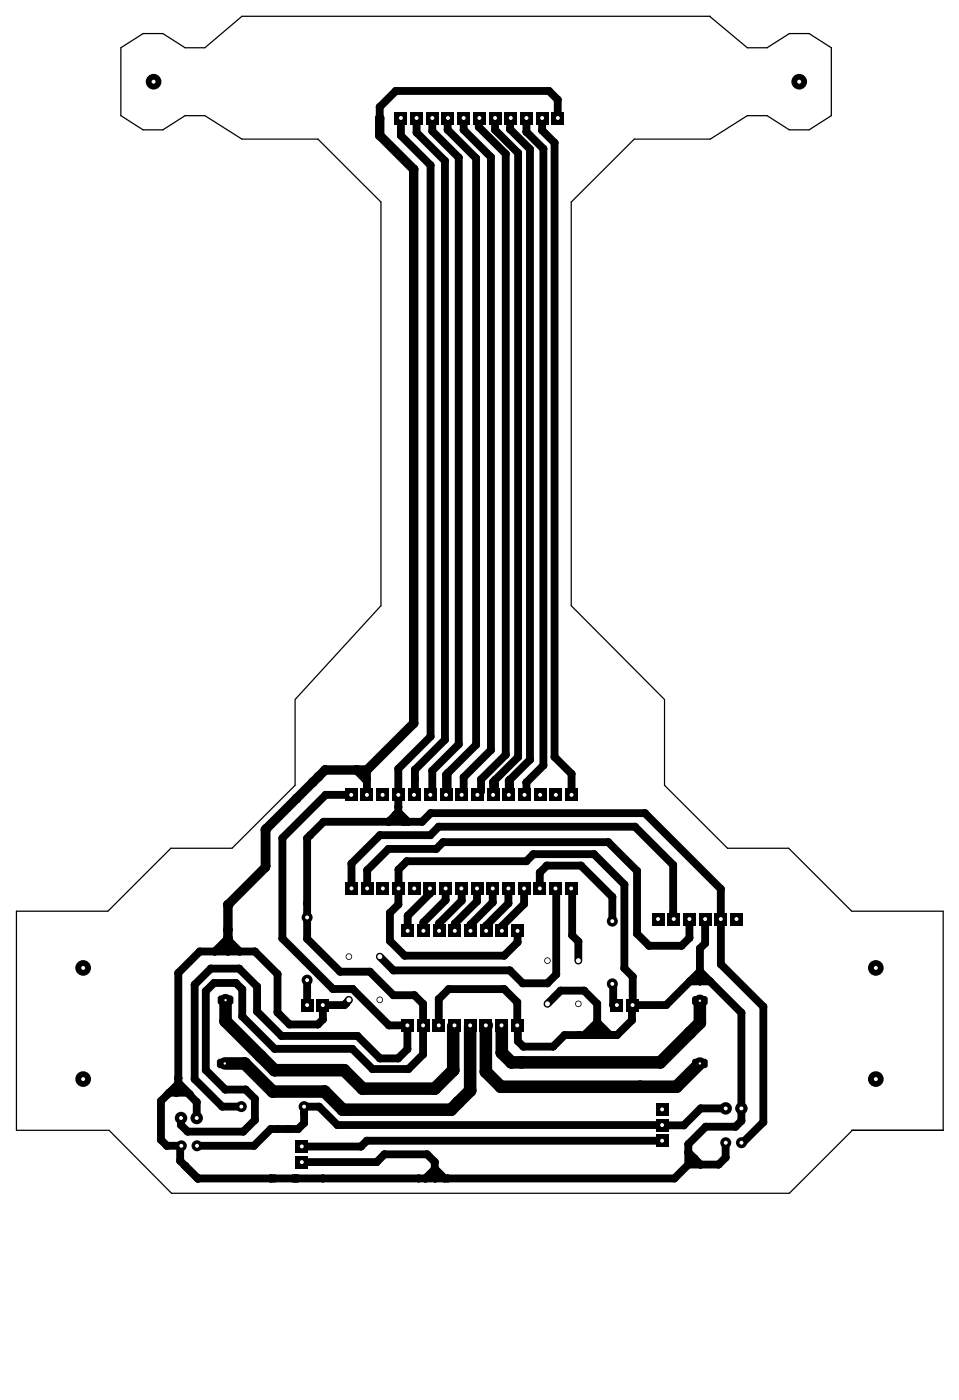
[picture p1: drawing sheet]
<svg xmlns="http://www.w3.org/2000/svg" width="155mm" height="227mm" viewBox="0 0 155 227" stroke-linecap="round" stroke-linejoin="round" font-family="sans-serif">
<g fill="none" stroke="#000" stroke-width="1.3">
<path d="M64.9 19.1v2.9l4.8 4.8v92.5l-5.2 5.3v7.5h-.5M67.4 19.1v2.4l4.6 4.6v93.8l-4.8 4.8v3.9l-.2 .2M70 19.1v2.1l4.2 4.3v95.1l-4.2 4.3v4.2l-.4-.3M72.5 19.1h.3l-.3 .3v1.6l4.6 4.6v95.1l-4.9 4.8v3.3l.3-.3v-3.2M75 19.1v1.9l4.5 4.4v96.1l-4.5 4.4v2.9l-.1 .2-.2-.2M77.6 19.1l-.1 .1v1.4l4.4 4.3v97.4l-4 4v1.9l-.6 .6M80.1 19.1v2l3.8 3.7v97.9l-4.1 4v2.1l-.1 .3 .4-.4v-2.3M82.7 19.1l-.1 .1v1.7l3.2 3.3v98.9l-3.2 3.2M85.2 19.1v2.3l2.7 2.7v99.9l-2.7 2.8v1.9l-.2 .2-.1-.1M87.7 19.1v2l2.1 2v99.5l2.7 2.8v3.4M90.3 19.1v-3l-1.4-1.4h-24.8l-2.6 2.6v1.8M43.1 134.2v6.1l-6.2 6.3"/>
<path d="M56.8 128.8h-4.1l-7 7v16.3l8.2 8.1h3.2l5.9 5.9h2.9v3.9l-1.5 1.5h-2.9l-3.6-3.7h-12.3l-4-3.9v-4.1l-2.9-2.9h-4.6l-2.6 2.6v15.3l4.5 4.5h3.1M59.4 124.8v4M62.9 133.1l1.6-1.5 1.5 1.5M64.1 131.9l1.2 1.2M69.6 128.8h.1M82.3 126.5l.3-.2v2.3l-.3 .2zM85.2 128.6l-.3 .3M36.9 152l-2.1 2.2M36.9 152.3l1.9 1.9M36.9 152.9v1.3M49.7 158.8v4M56.9 143.9v-4l4.6-4.6h8.1l1.4-1.4h31.8l6.2 6.2v8.8"/>
<path d="M59.4 143.9v-2.9l3.5-3.5h7.7l1.1-1.1h26.7l4.7 4.7v10.2l2 1.9h5.2l1.3-1.2v-3.1M69.6 143.9v.9l-3.6 3.6v2.4M72.1 143.9v1.9l-3.6 3.6v1.4M74.7 143.9v2l-3.6 3.7v1.2M77.2 143.9v2.1l-3.6 3.6v1.2M79.7 143.9v2.3l-3.6 3.6v1M82.3 143.9v2.5l-3.6 3.6v.8M83.8 150.8v1.9l-2.2 2.1h-16.1l-2.4-2.4v-4.5l1.4-1.4v-5.6l1.4-1.4h19.3l1.1-1.1h9.8l5 4.9v13.6l1.3 1.3v4.6M84.8 143.9v2.6l-3.6 3.6v.7M87.4 143.9v-2.5l1.1-1.2h5.5l5.1 5.1v3.9M89.9 143.9l.1 .2v13.8l-1.4 1.4h-4l-2.1-2.1h-18.8l-2.2-2.2M92.4 143.9l.2 .2v7.4l1 1v3.1"/>
<path d="M99.1 159.4l.1 .1v3.3h.6M111.7 159h3.2M114.1 148.9v3.9l-.8 .9v5.3M27.4 177h2.9l1.5 1.6v2.5M28.9 175.6l-2.9 2.8v6.3l1 .9h2.3M28.9 175.4l1.9 1.9M52.2 162.8l.1 .1M52.3 162.9v2.3l-.9 .8h-4.5l-2-2v-6.2l-3.6-3.6h-9l-3.4 3.4v19.1l-.3 .3M56.4 162l-.7 .8h-3.5M88.6 162.6l2.1-2.1h3.8l2.2 2.1v5.1M94.8 167.5l1.9-1.9 2 2.1M102.4 162.8h5.4l5.5-5.4 6.7 6.7v17.5l-1 1h-4.8l-2.8 2.8v3.3h4.9l1.1-1.2v-2.3"/>
<path d="M102.4 162.8l-.1 2.5-2.4 2.4h-8.5l-1.9 1.9h-4.8l-.9-.9-.1-6.3-2.1-2.1h-9l-1.6 1.6v4.2M117.5 179.6h-4.1l-2.7 2.7h-3.4l-.1 .1v-.1h-52.6l-3-3h-2.4v2.7l-1 .9h-4.4l-2.7 2.7h-9.2M29.2 185.6v2.5l2.8 2.8h77.2l3.2-3.2M29.3 181.1v1.2l1.1 1h9l1.9-1.8v-3.5l-1.5-1.5h-3.3l-3.2-3.1v-12.8l1.3-1.3h3.6l1 1v4.4l5.3 5.2h12.5l3.3 3.3h5.8l2.4-2.4v-8.1l-1.4-1.5h-3.4l-3.8-3.8h-4.9l-5.3-5.3v-16.3l2.7-2.7h15.9l1.4-1.4h34.7l12.3 12.3v12.2l6.8 6.9v18.7l-3.3 3.3h-.2M48.8 188.3h12.2l1.2-1.3h6.9l1.3 1.3v2.6M70.4 189.4l-1.5 1.5M70.4 189.3l1.6 1.6M107.2 184.8h-47.8l-1 1h-9.7l.1-.1M111.4 186.7l1 1M112.4 187.7l1 1M117.5 185.1l-.1 .1"/>
</g>
<g fill="#000">
<path d="M112.3 161.4h1.9l.3 .3v.9l-.3 .3h-1.9l-.3-.3v-.9z" fill-rule="evenodd"/>
<circle cx="61.5" cy="19.1" r=".76"/>
<circle cx="61.5" cy="17.3" r=".63"/>
<circle cx="61.5" cy="19.1" r=".63"/>
<circle cx="64.1" cy="14.7" r=".63"/>
<circle cx="72.5" cy="19.4" r=".63"/>
<circle cx="72.8" cy="19.1" r=".63"/>
<circle cx="77.5" cy="19.2" r=".63"/>
<circle cx="82.6" cy="19.2" r=".63"/>
<circle cx="85.2" cy="19.9" r=".63"/>
<circle cx="88.9" cy="14.7" r=".63"/>
<circle cx="90.3" cy="16.2" r=".63"/>
<circle cx="90.3" cy="19.1" r=".63"/>
<circle cx="61.5" cy="21.9" r=".76"/>
<circle cx="64.9" cy="22" r=".63"/>
<circle cx="67" cy="27.4" r=".76"/>
<circle cx="67.4" cy="21.5" r=".63"/>
<circle cx="69.7" cy="26.8" r=".63"/>
<circle cx="70" cy="21.3" r=".63"/>
<circle cx="72" cy="26.1" r=".63"/>
<circle cx="72.5" cy="21" r=".63"/>
<circle cx="74.2" cy="25.5" r=".63"/>
<circle cx="75" cy="21" r=".63"/>
<circle cx="77.1" cy="25.6" r=".63"/>
<circle cx="77.5" cy="20.6" r=".63"/>
<circle cx="79.5" cy="25.5" r=".63"/>
<circle cx="80.1" cy="21.1" r=".63"/>
<circle cx="81.9" cy="24.9" r=".63"/>
<circle cx="82.6" cy="20.9" r=".63"/>
<circle cx="83.9" cy="24.8" r=".63"/>
<circle cx="85.2" cy="21.4" r=".63"/>
<circle cx="85.8" cy="24.2" r=".63"/>
<circle cx="87.7" cy="21.1" r=".63"/>
<circle cx="87.9" cy="24.1" r=".63"/>
<circle cx="89.8" cy="23.1" r=".63"/>
<circle cx="67" cy="117.2" r=".76"/>
<circle cx="69.7" cy="119.3" r=".63"/>
<circle cx="72" cy="119.9" r=".63"/>
<circle cx="42.9" cy="134.4" r=".76"/>
<circle cx="43.1" cy="134.2" r=".76"/>
<circle cx="43.1" cy="134.2" r=".63"/>
<circle cx="45.7" cy="135.8" r=".63"/>
<circle cx="48" cy="129.4" r=".76"/>
<circle cx="49.7" cy="135.8" r=".63"/>
<circle cx="50.2" cy="135.3" r=".63"/>
<circle cx="50.6" cy="126.7" r=".76"/>
<circle cx="51.5" cy="125.9" r=".76"/>
<circle cx="52.4" cy="133.2" r=".63"/>
<circle cx="52.6" cy="124.8" r=".76"/>
<circle cx="52.7" cy="128.8" r=".63"/>
<circle cx="56.9" cy="139.9" r=".63"/>
<circle cx="57.7" cy="124.8" r=".76"/>
<circle cx="57.8" cy="124.8" r=".76"/>
<circle cx="59.3" cy="126.2" r=".76"/>
<circle cx="59.4" cy="124.8" r=".76"/>
<circle cx="59.4" cy="128.6" r=".63"/>
<circle cx="59.4" cy="128" r=".63"/>
<circle cx="59.4" cy="124.8" r=".63"/>
<circle cx="61.5" cy="135.3" r=".63"/>
<circle cx="62.9" cy="137.6" r=".63"/>
<circle cx="62.9" cy="133.2" r=".63"/>
<circle cx="63.1" cy="133" r=".63"/>
<circle cx="64" cy="132.1" r=".63"/>
<circle cx="64.1" cy="132" r=".63"/>
<circle cx="64.2" cy="132.1" r=".63"/>
<circle cx="64.5" cy="131.6" r=".63"/>
<circle cx="64.5" cy="130.8" r=".63"/>
<circle cx="64.5" cy="124.6" r=".63"/>
<circle cx="64.5" cy="132.1" r=".63"/>
<circle cx="65.3" cy="133.2" r=".63"/>
<circle cx="65.9" cy="139.5" r=".63"/>
<circle cx="66" cy="133.2" r=".63"/>
<circle cx="67.2" cy="124.7" r=".63"/>
<circle cx="67.2" cy="126.1" r=".63"/>
<circle cx="67.2" cy="128.7" r=".63"/>
<circle cx="68.3" cy="133.2" r=".63"/>
<circle cx="69.6" cy="135.3" r=".63"/>
<circle cx="69.6" cy="128.8" r=".63"/>
<circle cx="69.7" cy="131.8" r=".63"/>
<circle cx="70" cy="124.9" r=".63"/>
<circle cx="70" cy="129.1" r=".63"/>
<circle cx="70.6" cy="137.6" r=".63"/>
<circle cx="71" cy="134" r=".63"/>
<circle cx="71.7" cy="136.5" r=".63"/>
<circle cx="72.2" cy="125.6" r=".63"/>
<circle cx="72.5" cy="128.5" r=".63"/>
<circle cx="72.5" cy="125.3" r=".63"/>
<circle cx="74.2" cy="120.6" r=".63"/>
<circle cx="74.9" cy="129" r=".63"/>
<circle cx="75" cy="128.9" r=".63"/>
<circle cx="75" cy="125.9" r=".63"/>
<circle cx="77.1" cy="120.7" r=".63"/>
<circle cx="77.9" cy="126.3" r=".63"/>
<circle cx="77.9" cy="128.2" r=".63"/>
<circle cx="79.5" cy="121.5" r=".63"/>
<circle cx="79.7" cy="129.1" r=".63"/>
<circle cx="79.8" cy="126.7" r=".63"/>
<circle cx="80.1" cy="126.4" r=".63"/>
<circle cx="80.1" cy="128.7" r=".63"/>
<circle cx="81.9" cy="122.3" r=".63"/>
<circle cx="82.3" cy="126.5" r=".63"/>
<circle cx="82.6" cy="128.6" r=".63"/>
<circle cx="82.6" cy="126.3" r=".63"/>
<circle cx="83.9" cy="122.7" r=".63"/>
<circle cx="84.9" cy="128.9" r=".63"/>
<circle cx="85" cy="129" r=".63"/>
<circle cx="85.2" cy="139.5" r=".63"/>
<circle cx="85.2" cy="126.8" r=".63"/>
<circle cx="85.2" cy="128.6" r=".63"/>
<circle cx="85.2" cy="128.7" r=".63"/>
<circle cx="85.8" cy="123.1" r=".63"/>
<circle cx="86.3" cy="138.4" r=".63"/>
<circle cx="87.9" cy="124" r=".63"/>
<circle cx="89.8" cy="122.6" r=".63"/>
<circle cx="92.5" cy="125.4" r=".63"/>
<circle cx="96.1" cy="138.4" r=".63"/>
<circle cx="98.4" cy="136.5" r=".63"/>
<circle cx="102.8" cy="134" r=".63"/>
<circle cx="104.4" cy="131.8" r=".63"/>
<circle cx="28.9" cy="157.6" r=".63"/>
<circle cx="31.5" cy="159.6" r=".63"/>
<circle cx="32.3" cy="154.2" r=".63"/>
<circle cx="34.1" cy="156.9" r=".63"/>
<circle cx="34.6" cy="159.3" r=".63"/>
<circle cx="34.8" cy="154.2" r=".63"/>
<circle cx="36.9" cy="152.3" r=".76"/>
<circle cx="36.9" cy="152" r=".76"/>
<circle cx="36.9" cy="146.6" r=".76"/>
<circle cx="36.9" cy="152.9" r=".76"/>
<circle cx="36.9" cy="150.7" r=".76"/>
<circle cx="36.9" cy="152.9" r=".63"/>
<circle cx="36.9" cy="152" r=".63"/>
<circle cx="36.9" cy="152.3" r=".63"/>
<circle cx="36.9" cy="146.6" r=".63"/>
<circle cx="36.9" cy="154.2" r=".63"/>
<circle cx="38.2" cy="159.3" r=".63"/>
<circle cx="38.7" cy="156.9" r=".63"/>
<circle cx="38.8" cy="154.2" r=".63"/>
<circle cx="39.3" cy="144.1" r=".63"/>
<circle cx="41.3" cy="154.2" r=".63"/>
<circle cx="41.6" cy="159.9" r=".63"/>
<circle cx="42.9" cy="140.5" r=".76"/>
<circle cx="42.9" cy="140.5" r=".63"/>
<circle cx="43.1" cy="140.4" r=".63"/>
<circle cx="44.9" cy="157.8" r=".63"/>
<circle cx="45.7" cy="152.1" r=".63"/>
<circle cx="49.7" cy="152.1" r=".63"/>
<circle cx="49.7" cy="146.4" r=".63"/>
<circle cx="55" cy="157.4" r=".63"/>
<circle cx="59.4" cy="141" r=".63"/>
<circle cx="59.9" cy="157.4" r=".63"/>
<circle cx="63.1" cy="152.5" r=".63"/>
<circle cx="63.1" cy="147.9" r=".63"/>
<circle cx="63.7" cy="157.2" r=".63"/>
<circle cx="64.5" cy="146.6" r=".63"/>
<circle cx="64.5" cy="144" r=".63"/>
<circle cx="64.5" cy="140.9" r=".63"/>
<circle cx="65.5" cy="154.8" r=".63"/>
<circle cx="66" cy="148.4" r=".63"/>
<circle cx="68.5" cy="149.5" r=".63"/>
<circle cx="69.6" cy="144.8" r=".63"/>
<circle cx="71.1" cy="149.6" r=".63"/>
<circle cx="72.1" cy="145.8" r=".63"/>
<circle cx="72.1" cy="144" r=".63"/>
<circle cx="73.6" cy="149.7" r=".63"/>
<circle cx="74.7" cy="144" r=".63"/>
<circle cx="74.7" cy="145.9" r=".63"/>
<circle cx="76.1" cy="149.8" r=".63"/>
<circle cx="77.2" cy="146" r=".63"/>
<circle cx="78.7" cy="150" r=".63"/>
<circle cx="79.7" cy="146.2" r=".63"/>
<circle cx="81.2" cy="150.1" r=".63"/>
<circle cx="81.6" cy="154.8" r=".63"/>
<circle cx="82.3" cy="146.4" r=".63"/>
<circle cx="82.5" cy="157.2" r=".63"/>
<circle cx="83.8" cy="152.7" r=".63"/>
<circle cx="84.6" cy="159.3" r=".63"/>
<circle cx="84.8" cy="146.5" r=".63"/>
<circle cx="87.4" cy="141.4" r=".63"/>
<circle cx="88.5" cy="140.3" r=".63"/>
<circle cx="88.6" cy="159.3" r=".63"/>
<circle cx="90" cy="144.1" r=".63"/>
<circle cx="90" cy="157.9" r=".63"/>
<circle cx="92.6" cy="144.1" r=".63"/>
<circle cx="92.6" cy="151.6" r=".63"/>
<circle cx="93.6" cy="152.6" r=".63"/>
<circle cx="94" cy="140.3" r=".63"/>
<circle cx="99.1" cy="145.3" r=".63"/>
<circle cx="99.2" cy="159.6" r=".63"/>
<circle cx="101.1" cy="143.3" r=".63"/>
<circle cx="101.1" cy="156.9" r=".63"/>
<circle cx="102.4" cy="158.3" r=".63"/>
<circle cx="103.1" cy="141.1" r=".63"/>
<circle cx="103.1" cy="151.3" r=".63"/>
<circle cx="105.1" cy="153.2" r=".63"/>
<circle cx="109" cy="147.9" r=".63"/>
<circle cx="109" cy="140.1" r=".63"/>
<circle cx="110.3" cy="153.2" r=".63"/>
<circle cx="111.6" cy="152" r=".63"/>
<circle cx="111.7" cy="159" r=".63"/>
<circle cx="113.3" cy="153.7" r=".63"/>
<circle cx="113.3" cy="159" r=".63"/>
<circle cx="113.3" cy="157.4" r=".63"/>
<circle cx="114.1" cy="152.8" r=".63"/>
<circle cx="114.9" cy="159" r=".63"/>
<circle cx="116.7" cy="144" r=".63"/>
<circle cx="116.7" cy="148.9" r=".63"/>
<circle cx="116.7" cy="156.2" r=".63"/>
<circle cx="26" cy="178.4" r=".63"/>
<circle cx="27.1" cy="177.3" r=".63"/>
<circle cx="27.4" cy="177.1" r=".63"/>
<circle cx="28.6" cy="177.1" r=".63"/>
<circle cx="28.9" cy="175.6" r=".63"/>
<circle cx="28.9" cy="174.7" r=".63"/>
<circle cx="28.9" cy="176.8" r=".63"/>
<circle cx="28.9" cy="175.4" r=".63"/>
<circle cx="30.3" cy="177.1" r=".63"/>
<circle cx="30.8" cy="177.3" r=".63"/>
<circle cx="31.5" cy="174.9" r=".63"/>
<circle cx="31.8" cy="178.6" r=".63"/>
<circle cx="33.3" cy="173.4" r=".63"/>
<circle cx="33.3" cy="160.6" r=".63"/>
<circle cx="36" cy="179.3" r=".63"/>
<circle cx="36.5" cy="176.5" r=".63"/>
<circle cx="36.5" cy="165.5" r="1.01"/>
<circle cx="39.2" cy="164.7" r=".63"/>
<circle cx="39.2" cy="160.3" r=".63"/>
<circle cx="39.6" cy="172.3" r="1.01"/>
<circle cx="39.8" cy="176.5" r=".63"/>
<circle cx="41.3" cy="178" r=".63"/>
<circle cx="41.6" cy="163.9" r=".63"/>
<circle cx="42.1" cy="171.1" r="1.01"/>
<circle cx="44.1" cy="176.9" r="1.01"/>
<circle cx="44.4" cy="173.4" r="1.01"/>
<circle cx="44.5" cy="169.9" r=".63"/>
<circle cx="44.9" cy="164.1" r=".63"/>
<circle cx="45.6" cy="167.9" r=".63"/>
<circle cx="46.9" cy="166" r=".63"/>
<circle cx="49.2" cy="179.3" r=".63"/>
<circle cx="51.4" cy="166" r=".63"/>
<circle cx="51.6" cy="179.3" r=".63"/>
<circle cx="52.3" cy="165.2" r=".63"/>
<circle cx="52.3" cy="162.9" r=".63"/>
<circle cx="52.5" cy="176.9" r="1.01"/>
<circle cx="53.9" cy="160.2" r=".63"/>
<circle cx="55.5" cy="179.8" r="1.01"/>
<circle cx="55.7" cy="173.4" r="1.01"/>
<circle cx="55.7" cy="162.9" r=".63"/>
<circle cx="56" cy="162.5" r=".63"/>
<circle cx="56.4" cy="162" r=".63"/>
<circle cx="56.4" cy="162" r=".12"/>
<circle cx="57" cy="169.9" r=".63"/>
<circle cx="57.1" cy="160.2" r=".63"/>
<circle cx="57.9" cy="167.9" r=".63"/>
<circle cx="58.7" cy="176.4" r="1.01"/>
<circle cx="60.3" cy="173.2" r=".63"/>
<circle cx="61.5" cy="171.5" r=".63"/>
<circle cx="63" cy="166.1" r=".63"/>
<circle cx="63.7" cy="161.3" r=".63"/>
<circle cx="64.4" cy="171.5" r=".63"/>
<circle cx="65.9" cy="170" r=".63"/>
<circle cx="66.1" cy="173.2" r=".63"/>
<circle cx="67.1" cy="161.3" r=".63"/>
<circle cx="68.5" cy="170.8" r=".63"/>
<circle cx="68.5" cy="162.7" r=".63"/>
<circle cx="70.4" cy="176.4" r="1.01"/>
<circle cx="71" cy="161.9" r=".63"/>
<circle cx="71.1" cy="161.8" r=".63"/>
<circle cx="72.6" cy="160.3" r=".63"/>
<circle cx="73" cy="179.8" r="1.01"/>
<circle cx="73.4" cy="173.4" r="1.01"/>
<circle cx="73.4" cy="166.3" r="1.01"/>
<circle cx="74.2" cy="178.6" r="1.01"/>
<circle cx="76.1" cy="176.7" r="1.01"/>
<circle cx="78.6" cy="166.1" r="1.01"/>
<circle cx="78.6" cy="173.7" r="1.01"/>
<circle cx="81.1" cy="176.1" r="1.01"/>
<circle cx="81.2" cy="170.6" r="1.01"/>
<circle cx="81.2" cy="166.2" r="1.01"/>
<circle cx="81.6" cy="160.3" r=".63"/>
<circle cx="82.8" cy="172.1" r="1.01"/>
<circle cx="83.7" cy="162.4" r=".63"/>
<circle cx="83.8" cy="168.7" r=".63"/>
<circle cx="83.8" cy="166.2" r=".63"/>
<circle cx="84.4" cy="172.1" r="1.01"/>
<circle cx="84.7" cy="169.6" r=".63"/>
<circle cx="89.5" cy="169.6" r=".63"/>
<circle cx="90.7" cy="160.5" r=".63"/>
<circle cx="91.4" cy="167.7" r=".63"/>
<circle cx="93.7" cy="167.7" r=".63"/>
<circle cx="94.5" cy="160.5" r=".63"/>
<circle cx="94.8" cy="167.5" r=".63"/>
<circle cx="96.1" cy="167.7" r=".63"/>
<circle cx="96.7" cy="167.7" r=".63"/>
<circle cx="96.7" cy="165.6" r=".63"/>
<circle cx="96.7" cy="162.6" r=".63"/>
<circle cx="98.7" cy="167.7" r=".63"/>
<circle cx="99.2" cy="167.7" r=".63"/>
<circle cx="99.2" cy="162.9" r=".63"/>
<circle cx="99.9" cy="167.7" r=".63"/>
<circle cx="102.3" cy="165.3" r=".63"/>
<circle cx="102.3" cy="163.9" r=".63"/>
<circle cx="102.4" cy="162.8" r=".63"/>
<circle cx="103.6" cy="176.1" r="1.01"/>
<circle cx="106.9" cy="172.1" r="1.01"/>
<circle cx="107.8" cy="162.9" r=".63"/>
<circle cx="109.5" cy="176.1" r="1.01"/>
<circle cx="111.7" cy="167.3" r="1.01"/>
<circle cx="113.3" cy="165.7" r="1.01"/>
<circle cx="113.4" cy="179.6" r=".63"/>
<circle cx="120" cy="164.1" r=".63"/>
<circle cx="123.5" cy="163.1" r=".63"/>
<circle cx="26" cy="184.7" r=".63"/>
<circle cx="27" cy="185.6" r=".63"/>
<circle cx="27" cy="185.7" r=".63"/>
<circle cx="29.2" cy="185.7" r=".63"/>
<circle cx="29.2" cy="188.1" r=".63"/>
<circle cx="29.3" cy="182.3" r=".63"/>
<circle cx="30" cy="188.9" r=".63"/>
<circle cx="30.4" cy="183.4" r=".63"/>
<circle cx="32" cy="190.9" r=".63"/>
<circle cx="39.4" cy="183.4" r=".63"/>
<circle cx="41.1" cy="185.7" r=".63"/>
<circle cx="41.3" cy="181.5" r=".63"/>
<circle cx="43.8" cy="190.9" r=".63"/>
<circle cx="43.8" cy="182.9" r=".63"/>
<circle cx="44" cy="190.9" r=".63"/>
<circle cx="44.4" cy="190.9" r=".63"/>
<circle cx="44.9" cy="182.9" r=".63"/>
<circle cx="46.6" cy="182.9" r=".63"/>
<circle cx="47.5" cy="190.9" r=".63"/>
<circle cx="47.8" cy="190.9" r=".63"/>
<circle cx="47.9" cy="190.9" r=".63"/>
<circle cx="48.2" cy="190.9" r=".63"/>
<circle cx="48.2" cy="182.9" r=".63"/>
<circle cx="48.7" cy="185.8" r=".63"/>
<circle cx="48.8" cy="185.8" r=".63"/>
<circle cx="49.2" cy="182" r=".63"/>
<circle cx="49.2" cy="180.3" r=".63"/>
<circle cx="52.3" cy="190.9" r=".63"/>
<circle cx="54.6" cy="182.3" r=".63"/>
<circle cx="58.4" cy="185.8" r=".63"/>
<circle cx="59.4" cy="184.8" r=".63"/>
<circle cx="61" cy="188.3" r=".63"/>
<circle cx="62.2" cy="187" r=".63"/>
<circle cx="67.8" cy="190.9" r=".63"/>
<circle cx="68.9" cy="190.9" r=".63"/>
<circle cx="69.1" cy="187" r=".63"/>
<circle cx="70.4" cy="189.3" r=".63"/>
<circle cx="70.4" cy="189.4" r=".63"/>
<circle cx="70.4" cy="190.9" r=".63"/>
<circle cx="70.4" cy="188.3" r=".63"/>
<circle cx="72" cy="190.9" r=".63"/>
<circle cx="72.5" cy="190.9" r=".63"/>
<circle cx="107.2" cy="182.4" r=".63"/>
<circle cx="107.3" cy="182.3" r=".63"/>
<circle cx="109.2" cy="190.9" r=".63"/>
<circle cx="110.7" cy="182.3" r=".63"/>
<circle cx="111.4" cy="185.4" r=".63"/>
<circle cx="111.4" cy="188.7" r=".63"/>
<circle cx="111.4" cy="186.7" r=".63"/>
<circle cx="112.4" cy="187.7" r=".63"/>
<circle cx="113.4" cy="188.7" r=".63"/>
<circle cx="114.2" cy="182.6" r=".63"/>
<circle cx="116.3" cy="188.7" r=".63"/>
<circle cx="117.4" cy="187.6" r=".63"/>
<circle cx="117.4" cy="185.2" r=".63"/>
<circle cx="119" cy="182.6" r=".63"/>
<circle cx="120" cy="181.6" r=".63"/>
<circle cx="120.2" cy="185.2" r=".63"/>
<circle cx="123.5" cy="181.8" r=".63"/>
</g>
<g fill="#000">
<circle cx="64.5" cy="132.1" r=".63"/>
<circle cx="36.9" cy="146.6" r=".76"/>
<circle cx="36.9" cy="146.6" r=".63"/>
<circle cx="78.6" cy="166.1" r="1.01"/>
<circle cx="32" cy="190.9" r=".63"/>
</g>
<path d="M56.5 162h-.1" fill="none" stroke="#000" stroke-width=".25"/>
<path d="M36.5 162v3.5l7.9 7.9h11.3l3 3h11.7l3-3v-7.1l.2-.2M76.1 166.1v10.6l-3.1 3.1h-17.5l-3-2.9h-8.4l-4.5-4.6h-3.2M78.6 166.1v7.6l2.5 2.4h28.4l3.8-3.8M113.3 162.1v3.6l-6.4 6.4h-24.1l-1.6-1.5v-4.5" fill="none" stroke="#000" stroke-width="2"/>
<path d="M61.5 19.1v2.8l5.5 5.5v89.8l-7.6 7.6h-6.8l-9.7 9.6v6.1l-6 6.1v6.3M57.8 124.8l1.5 1.4" fill="none" stroke="#000" stroke-width="1.5"/>
<circle cx="113.3" cy="162.1" r=".19" fill="#fff"/>
<path d="M112.3 171.5h1.9l.3 .3v1l-.3 .3h-1.9l-.3-.3v-1z" fill-rule="evenodd" fill="#000"/>
<circle cx="113.3" cy="172.3" r=".19" fill="#fff"/>
<path d="M35.5 161.3h2l.3 .3v.9l-.3 .3h-2l-.3-.3v-.9z" fill-rule="evenodd" fill="#000"/>
<circle cx="36.5" cy="162" r=".19" fill="#fff"/>
<path d="M35.4 171.5h1.9l.3 .3v1l-.3 .3h-1.9l-.3-.3v-1z" fill-rule="evenodd" fill="#000"/>
<circle cx="36.4" cy="172.3" r=".19" fill="#fff"/>
<path d="M55.9 142.9h2v2.1h-2z" fill="#000"/>
<circle cx="56.9" cy="143.9" r=".32" fill="#fff"/>
<path d="M58.4 142.9h2v2.1h-2z" fill="#000"/>
<circle cx="59.4" cy="143.9" r=".32" fill="#fff"/>
<path d="M61 142.9h2v2.1h-2z" fill="#000"/>
<circle cx="62" cy="143.9" r=".32" fill="#fff"/>
<path d="M63.5 142.9h2v2.1h-2z" fill="#000"/>
<circle cx="64.5" cy="143.9" r=".32" fill="#fff"/>
<path d="M66 142.9h2.1v2.1h-2.1z" fill="#000"/>
<circle cx="67" cy="143.9" r=".32" fill="#fff"/>
<path d="M68.6 142.9h2v2.1h-2z" fill="#000"/>
<circle cx="69.6" cy="143.9" r=".32" fill="#fff"/>
<path d="M71.1 142.9h2v2.1h-2z" fill="#000"/>
<circle cx="72.1" cy="143.9" r=".32" fill="#fff"/>
<path d="M73.7 142.9h2v2.1h-2z" fill="#000"/>
<circle cx="74.7" cy="143.9" r=".32" fill="#fff"/>
<path d="M76.2 142.9h2v2.1h-2z" fill="#000"/>
<circle cx="77.2" cy="143.9" r=".32" fill="#fff"/>
<path d="M78.7 142.9h2.1v2.1h-2.1z" fill="#000"/>
<circle cx="79.7" cy="143.9" r=".32" fill="#fff"/>
<path d="M81.3 142.9h2v2.1h-2z" fill="#000"/>
<circle cx="82.3" cy="143.9" r=".32" fill="#fff"/>
<path d="M83.8 142.9h2v2.1h-2z" fill="#000"/>
<circle cx="84.8" cy="143.9" r=".32" fill="#fff"/>
<path d="M86.4 142.9h2v2.1h-2z" fill="#000"/>
<circle cx="87.4" cy="143.9" r=".32" fill="#fff"/>
<path d="M88.9 142.9h2v2.1h-2z" fill="#000"/>
<circle cx="89.9" cy="143.9" r=".32" fill="#fff"/>
<path d="M91.4 142.9h2.1v2.1h-2.1z" fill="#000"/>
<circle cx="92.4" cy="143.9" r=".32" fill="#fff"/>
<path d="M66 127.8h2v2h-2z" fill="#000"/>
<circle cx="67" cy="128.8" r=".32" fill="#fff"/>
<path d="M63.5 127.8h2v2h-2z" fill="#000"/>
<circle cx="64.5" cy="128.8" r=".32" fill="#fff"/>
<path d="M60.9 127.8h2v2h-2z" fill="#000"/>
<circle cx="61.9" cy="128.8" r=".32" fill="#fff"/>
<path d="M58.4 127.8h2v2h-2z" fill="#000"/>
<circle cx="59.4" cy="128.8" r=".32" fill="#fff"/>
<path d="M55.8 127.8h2.1v2h-2.1z" fill="#000"/>
<circle cx="56.8" cy="128.8" r=".32" fill="#fff"/>
<path d="M91.5 127.8h2v2h-2z" fill="#000"/>
<circle cx="92.5" cy="128.8" r=".32" fill="#fff"/>
<path d="M89 127.8h2v2h-2z" fill="#000"/>
<circle cx="90" cy="128.8" r=".32" fill="#fff"/>
<path d="M86.4 127.8h2v2h-2z" fill="#000"/>
<circle cx="87.4" cy="128.8" r=".32" fill="#fff"/>
<path d="M83.9 127.8h2v2h-2z" fill="#000"/>
<circle cx="84.9" cy="128.8" r=".32" fill="#fff"/>
<path d="M81.3 127.8h2.1v2h-2.1z" fill="#000"/>
<circle cx="82.3" cy="128.8" r=".32" fill="#fff"/>
<path d="M78.8 127.8h2v2h-2z" fill="#000"/>
<circle cx="79.8" cy="128.8" r=".32" fill="#fff"/>
<path d="M76.3 127.8h2v2h-2z" fill="#000"/>
<circle cx="77.3" cy="128.8" r=".32" fill="#fff"/>
<path d="M73.7 127.8h2v2h-2z" fill="#000"/>
<circle cx="74.7" cy="128.8" r=".32" fill="#fff"/>
<path d="M71.2 127.8h2v2h-2z" fill="#000"/>
<circle cx="72.2" cy="128.8" r=".32" fill="#fff"/>
<path d="M68.6 127.8h2.1v2h-2.1z" fill="#000"/>
<circle cx="69.6" cy="128.8" r=".32" fill="#fff"/>
<path d="M63.9 18.1h2v2h-2z" fill="#000"/>
<circle cx="64.9" cy="19.1" r=".32" fill="#fff"/>
<path d="M66.4 18.1h2v2h-2z" fill="#000"/>
<circle cx="67.4" cy="19.1" r=".32" fill="#fff"/>
<path d="M69 18.1h2v2h-2z" fill="#000"/>
<circle cx="70" cy="19.1" r=".32" fill="#fff"/>
<path d="M71.5 18.1h2v2h-2z" fill="#000"/>
<circle cx="72.5" cy="19.1" r=".32" fill="#fff"/>
<path d="M74 18.1h2.1v2h-2.1z" fill="#000"/>
<circle cx="75" cy="19.1" r=".32" fill="#fff"/>
<path d="M76.6 18.1h2v2h-2z" fill="#000"/>
<circle cx="77.6" cy="19.1" r=".32" fill="#fff"/>
<path d="M79.1 18.1h2v2h-2z" fill="#000"/>
<circle cx="80.1" cy="19.1" r=".32" fill="#fff"/>
<path d="M81.7 18.1h2v2h-2z" fill="#000"/>
<circle cx="82.7" cy="19.1" r=".32" fill="#fff"/>
<path d="M84.2 18.1h2v2h-2z" fill="#000"/>
<circle cx="85.2" cy="19.1" r=".32" fill="#fff"/>
<path d="M86.7 18.1h2.1v2h-2.1z" fill="#000"/>
<circle cx="87.7" cy="19.1" r=".32" fill="#fff"/>
<path d="M89.3 18.1h2v2h-2z" fill="#000"/>
<circle cx="90.3" cy="19.1" r=".32" fill="#fff"/>
<path d="M82.8 149.8h2v2h-2z" fill="#000"/>
<circle cx="83.8" cy="150.8" r=".32" fill="#fff"/>
<path d="M80.2 149.8h2v2h-2z" fill="#000"/>
<circle cx="81.2" cy="150.8" r=".32" fill="#fff"/>
<path d="M77.7 149.8h2v2h-2z" fill="#000"/>
<circle cx="78.7" cy="150.8" r=".32" fill="#fff"/>
<path d="M75.1 149.8h2.1v2h-2.1z" fill="#000"/>
<circle cx="76.1" cy="150.8" r=".32" fill="#fff"/>
<path d="M72.6 149.8h2v2h-2z" fill="#000"/>
<circle cx="73.6" cy="150.8" r=".32" fill="#fff"/>
<path d="M70.1 149.8h2v2h-2z" fill="#000"/>
<circle cx="71.1" cy="150.8" r=".32" fill="#fff"/>
<path d="M67.5 149.8h2v2h-2z" fill="#000"/>
<circle cx="68.5" cy="150.8" r=".32" fill="#fff"/>
<path d="M65 149.8h2v2h-2z" fill="#000"/>
<circle cx="66" cy="150.8" r=".32" fill="#fff"/>
<path d="M64.9 165.1h2v2h-2z" fill="#000"/>
<circle cx="65.9" cy="166.1" r=".32" fill="#fff"/>
<path d="M67.5 165.1h2v2h-2z" fill="#000"/>
<circle cx="68.5" cy="166.1" r=".32" fill="#fff"/>
<path d="M70 165.1h2v2h-2z" fill="#000"/>
<circle cx="71" cy="166.1" r=".32" fill="#fff"/>
<path d="M72.5 165.1h2.1v2h-2.1z" fill="#000"/>
<circle cx="73.6" cy="166.1" r=".32" fill="#fff"/>
<path d="M75.1 165.1h2v2h-2z" fill="#000"/>
<circle cx="76.1" cy="166.1" r=".32" fill="#fff"/>
<path d="M77.6 165.1h2v2h-2z" fill="#000"/>
<circle cx="78.6" cy="166.1" r=".32" fill="#fff"/>
<path d="M80.2 165.1h2v2h-2z" fill="#000"/>
<circle cx="81.2" cy="166.1" r=".32" fill="#fff"/>
<path d="M82.7 165.1h2v2h-2z" fill="#000"/>
<circle cx="83.7" cy="166.1" r=".32" fill="#fff"/>
<path d="M47.8 187.3h2.1v2h-2.1z" fill="#000"/>
<circle cx="48.8" cy="188.3" r=".32" fill="#fff"/>
<path d="M47.8 184.7h2.1v2.1h-2.1z" fill="#000"/>
<circle cx="48.8" cy="185.7" r=".32" fill="#fff"/>
<path d="M106.2 183.8h2v2h-2z" fill="#000"/>
<circle cx="107.2" cy="184.8" r=".32" fill="#fff"/>
<path d="M106.2 181.3h2v2h-2z" fill="#000"/>
<circle cx="107.2" cy="182.3" r=".32" fill="#fff"/>
<path d="M106.2 178.7h2v2.1h-2z" fill="#000"/>
<circle cx="107.2" cy="179.7" r=".32" fill="#fff"/>
<circle cx="117.5" cy="179.6" r="1.01" fill="#000"/>
<circle cx="117.5" cy="179.6" r=".32" fill="#fff"/>
<circle cx="120" cy="179.6" r="1.01" fill="#000"/>
<circle cx="120" cy="179.6" r=".32" fill="#fff"/>
<circle cx="29.3" cy="181.2" r="1.01" fill="#000"/>
<circle cx="29.3" cy="181.1" r=".32" fill="#fff"/>
<circle cx="31.8" cy="181.2" r="1.01" fill="#000"/>
<circle cx="31.8" cy="181.1" r=".32" fill="#fff"/>
<circle cx="49.2" cy="179.3" r=".89" fill="#000"/>
<circle cx="49.2" cy="179.3" r=".32" fill="#fff"/>
<circle cx="39.1" cy="179.3" r=".89" fill="#000"/>
<circle cx="39.1" cy="179.3" r=".32" fill="#fff"/>
<path d="M98.8 161.8h2.1v2.1h-2.1z" fill="#000"/>
<circle cx="99.8" cy="162.8" r=".32" fill="#fff"/>
<path d="M101.4 161.8h2v2.1h-2z" fill="#000"/>
<circle cx="102.4" cy="162.8" r=".32" fill="#fff"/>
<path d="M48.7 161.8h2v2.1h-2z" fill="#000"/>
<circle cx="49.7" cy="162.8" r=".32" fill="#fff"/>
<path d="M51.2 161.8h2.1v2.1h-2.1z" fill="#000"/>
<circle cx="52.2" cy="162.8" r=".32" fill="#fff"/>
<circle cx="49.7" cy="148.7" r=".89" fill="#000"/>
<circle cx="49.7" cy="148.6" r=".32" fill="#fff"/>
<circle cx="49.7" cy="158.8" r=".89" fill="#000"/>
<circle cx="49.7" cy="158.8" r=".32" fill="#fff"/>
<circle cx="99.1" cy="149.3" r=".89" fill="#000"/>
<circle cx="99.1" cy="149.2" r=".32" fill="#fff"/>
<circle cx="99.1" cy="159.4" r=".89" fill="#000"/>
<circle cx="99.1" cy="159.4" r=".32" fill="#fff"/>
<circle cx="93.6" cy="155.6" r=".53" fill="#000"/>
<circle cx="93.6" cy="155.6" r=".4" fill="#fff"/>
<circle cx="93.6" cy="162.6" r=".53" fill="#000"/>
<circle cx="93.6" cy="162.6" r=".4" fill="#fff"/>
<circle cx="88.6" cy="155.6" r=".53" fill="#000"/>
<circle cx="88.6" cy="155.6" r=".4" fill="#fff"/>
<circle cx="88.6" cy="162.6" r=".53" fill="#000"/>
<circle cx="88.6" cy="162.6" r=".4" fill="#fff"/>
<circle cx="61.5" cy="155" r=".53" fill="#000"/>
<circle cx="61.5" cy="155" r=".4" fill="#fff"/>
<circle cx="61.5" cy="162" r=".53" fill="#000"/>
<circle cx="61.5" cy="162" r=".4" fill="#fff"/>
<circle cx="56.5" cy="155" r=".53" fill="#000"/>
<circle cx="56.5" cy="155" r=".4" fill="#fff"/>
<circle cx="56.5" cy="162" r=".53" fill="#000"/>
<circle cx="56.5" cy="162" r=".4" fill="#fff"/>
<path d="M118.2 147.9h2v2h-2z" fill="#000"/>
<circle cx="119.2" cy="148.9" r=".32" fill="#fff"/>
<path d="M115.7 147.9h2v2h-2z" fill="#000"/>
<circle cx="116.7" cy="148.9" r=".32" fill="#fff"/>
<path d="M113.1 147.9h2v2h-2z" fill="#000"/>
<circle cx="114.1" cy="148.9" r=".32" fill="#fff"/>
<path d="M110.6 147.9h2v2h-2z" fill="#000"/>
<circle cx="111.6" cy="148.9" r=".32" fill="#fff"/>
<path d="M108 147.9h2.1v2h-2.1z" fill="#000"/>
<circle cx="109" cy="148.9" r=".32" fill="#fff"/>
<path d="M105.5 147.9h2v2h-2z" fill="#000"/>
<circle cx="106.5" cy="148.9" r=".32" fill="#fff"/>
<circle cx="31.9" cy="185.7" r=".89" fill="#000"/>
<circle cx="31.9" cy="185.6" r=".32" fill="#fff"/>
<circle cx="29.3" cy="185.7" r=".89" fill="#000"/>
<circle cx="29.3" cy="185.6" r=".32" fill="#fff"/>
<circle cx="120" cy="185.2" r=".89" fill="#000"/>
<circle cx="120" cy="185.1" r=".32" fill="#fff"/>
<circle cx="117.5" cy="185.2" r=".89" fill="#000"/>
<circle cx="117.5" cy="185.1" r=".32" fill="#fff"/>
<circle cx="141.8" cy="156.8" r="1.27" fill="#000"/>
<circle cx="141.8" cy="156.8" r=".32" fill="#fff"/>
<circle cx="141.8" cy="174.8" r="1.27" fill="#000"/>
<circle cx="141.8" cy="174.8" r=".32" fill="#fff"/>
<circle cx="13.5" cy="156.8" r="1.27" fill="#000"/>
<circle cx="13.5" cy="156.8" r=".32" fill="#fff"/>
<circle cx="13.5" cy="174.8" r="1.27" fill="#000"/>
<circle cx="13.5" cy="174.8" r=".32" fill="#fff"/>
<circle cx="24.9" cy="13.2" r="1.27" fill="#000"/>
<circle cx="24.9" cy="13.2" r=".32" fill="#fff"/>
<circle cx="129.4" cy="13.2" r="1.27" fill="#000"/>
<circle cx="129.4" cy="13.2" r=".32" fill="#fff"/>
<path d="M114.9 2.6l6.1 5.1h3.2l3.6-2.3h3.2l3.6 2.3v11l-3.6 2.3h-3.2l-3.6-2.3h-3.2l-6 3.8h-12.3l-10.2 10.2v65.4l15.1 15.2M115 2.6h-75.8l-6 5.1h-3.2l-3.6-2.3h-3.2l-3.6 2.3v11l3.6 2.3h3.2l3.6-2.3h3.2l6 3.8h12.3l10.2 10.2v65.4l-13.9 15.2M47.8 113.4v13.8l-10.2 10.2h-9.9l-10.2 10.2h-14.8v35.5h15l10.1 10.2h100l10.2-10.2M107.6 113.4v13.8l10.2 10.2h9.9l10.2 10.2h14.8v35.5h-14.8" fill="none" stroke="#000" stroke-width=".2"/>
</svg>
